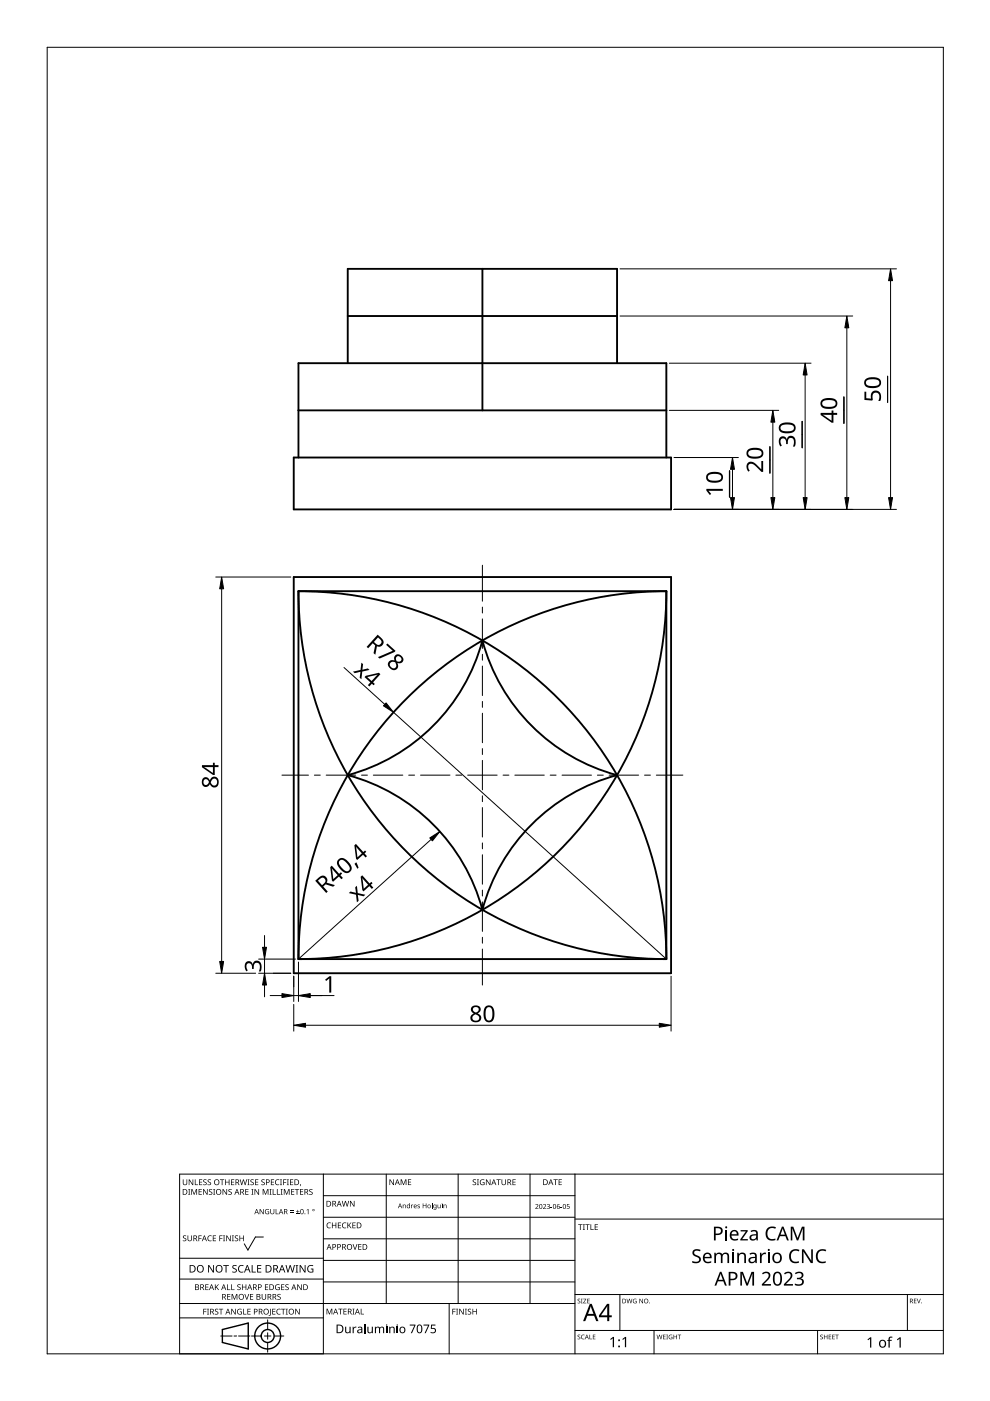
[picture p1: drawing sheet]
<svg xmlns="http://www.w3.org/2000/svg" width="210mm" height="297mm" viewBox="0 0 210 297" stroke-linecap="round" stroke-linejoin="round" font-family="sans-serif">
<g fill="none" stroke="#000" stroke-width=".4">
<path d="M102.3 57v30M73.7 77v-20h57.1v20M73.7 67h57.1M62.3 97h80v11h-80zM63.3 97v-20h78v20M63.3 87h78M62.3 122.3h80v84h-80zM63.3 125.3a78 78 0 0 0 10.4 39M63.3 125.3v78M63.3 125.3h78M63.3 125.3a78 78 0 0 1 39 10.5M102.3 135.8a40.4 40.4 0 0 1-28.6 28.5"/>
<path d="M102.3 135.8a78 78 0 0 1 28.5 28.5M102.3 135.8a40.4 40.4 0 0 0 28.5 28.5M102.3 135.8a78 78 0 0 0-28.6 28.5M141.3 125.3a78 78 0 0 0-39 10.5M141.3 125.3v78M141.3 125.3a78 78 0 0 1-10.5 39M73.7 164.3a78 78 0 0 0 28.6 28.6M73.7 164.3a78 78 0 0 0-10.4 39M73.7 164.3a40.4 40.4 0 0 1 28.6 28.6M130.8 164.3a40.4 40.4 0 0 0-28.5 28.6M130.8 164.3a78 78 0 0 1-28.5 28.6M130.8 164.3a78 78 0 0 1 10.5 39"/>
<path d="M102.3 192.9a78 78 0 0 1-39 10.4M102.3 192.9a78 78 0 0 0 39 10.4M63.3 203.3h78"/>
</g>
<g fill="none" stroke="#000" stroke-width=".21">
<path d="M68.6 248.9v38.1h-30.5v-38.1h161.9M68.6 253.5h53.3M68.6 258.1h53.3M81.9 248.9v27.5M97.1 248.9v27.5M112.4 248.9v27.5M121.9 248.9v38.1M121.9 258.5h78.1M38.1 279.4h30.5M38.1 276.4h83.8M38.1 271.2h30.5M38.1 266.8h30.5"/>
<path d="M55.8 262.3h-1.6l-1.6 2.7-.8-1.3M56.7 279.8v2.1M68.6 262.7h53.3M68.6 267.2h53.3M68.6 271.8h53.3M95.2 276.4v10.6M121.9 274.5h78.1M131.4 274.5v7.6M192.4 274.5v7.6M46.8 283.3h2.4M49.6 283.3h.6M50.6 283.3h2.4"/>
<path d="M53.3 283.3h2.1M56.1 283.3h1.3M56.7 282.6v1.3M56.7 284.6v2.1M58.1 283.3h2.1M121.9 282.1h78.1M138.7 282.1v4.9M173.3 282.1v4.9"/>
</g>
<g fill="#000">
<path d="M38.8 250.1h.1v.7a.32 .32 0 0 0 .3 .4 .32 .32 0 0 0 .3-.4v-.7h.2v.7a.47 .47 0 0 1-.5 .5 .47 .47 0 0 1-.4-.5zM39.9 252.1h.4l-.1 .1v1l.1 .1h-.4l.1-.1v-1zM40 250.1h.2l.6 1v-1h.2v1.2h-.2l-.7-1 .1 1h-.2zM40.6 252.1h.2l.4 1 .4-1h.2v1.2h-.2v-1l-.4 1h-.1l-.4-1.1v1.1h-.1zM41.3 250.1h.2v1h.5v.2h-.7zM42.1 252.1h.7v.1h-.5v.4h.5v.1h-.5v.5h.5v.1h-.7zM42.2 250.1h.7v.1h-.5v.4h.4v.1h-.4v.4h.5v.2h-.7zM43.1 250.2l.5-.2 .2 .1v.1a.25 .25 0 0 0-.4-.1 .25 .25 0 0 0 0 .4 .4 .4 0 0 1 .4 .3 .4 .4 0 0 1-.2 .5 .4 .4 0 0 1-.5-.2 .27 .27 0 0 0 .5 .1 .27 .27 0 0 0-.1-.5l-.4-.2zM43.1 252.1h.1l.7 1v-1h.1v1.2h-.2l-.6-1v1h-.1zM44.1 250.2l.4-.2 .2 .1v.1a.25 .25 0 0 0-.4-.1 .25 .25 0 0 0 0 .4 .4 .4 0 0 1 .5 .3 .4 .4 0 0 1-.3 .5 .4 .4 0 0 1-.5-.2h.1a.27 .27 0 0 0 .4 .1 .27 .27 0 0 0-.1-.5l-.3-.2zM44.3 252.2l.5-.1 .2 .1v.1a.25 .25 0 0 0-.4-.1 .25 .25 0 0 0 0 .4 .4 .4 0 0 1 .4 .3 .4 .4 0 0 1-.2 .5 .4 .4 0 0 1-.5-.3l.1 .1a.27 .27 0 0 0 .4 0 .27 .27 0 0 0-.1-.4l-.4-.2zM45.2 252.1h.4l-.1 .1v1l.1 .1h-.4l.1-.1v-1z"/>
<path d="M46.6 250.1h.9v.1h-.3v1.1h-.2v-1.1h-.4zM47.2 252.1h.2l.6 1v-1h.2v1.2h-.2l-.7-1v1h-.1zM47.7 250.1h.2v.5h.6v-.5h.2v1.2h-.2v-.6h-.6v.6h-.2zM48.5 252.2l.4-.1 .2 .1v.1a.25 .25 0 0 0-.4-.1 .25 .25 0 0 0 0 .4 .4 .4 0 0 1 .5 .3 .4 .4 0 0 1-.3 .5 .4 .4 0 0 1-.5-.3l.1 .1a.27 .27 0 0 0 .4 0 .27 .27 0 0 0-.1-.4l-.3-.2zM49 250.1h.7v.1h-.6v.4h.5v.1h-.5v.4h.6v.2h-.7zM50.8 250.1h.2l.3 1 .2-1h.2l.3 1 .2-1h.2l-.3 1.2h-.2l-.3-1.1-.3 1.1h-.1zM52 252.1h.7v.1h-.5v.4h.4v.1h-.4v.5h.5v.1h-.7zM52.5 250.1h.4l-.1 .1v.9l.1 .2h-.4l.1-.2v-.9zM53.3 252.1h.4l-.1 .1v1l.1 .1h-.4l.1-.1v-1zM53.1 250.2l.5-.2 .2 .1v.1a.25 .25 0 0 0-.4-.1 .25 .25 0 0 0 0 .4 .4 .4 0 0 1 .4 .3 .4 .4 0 0 1-.2 .5 .4 .4 0 0 1-.5-.2h.1a.27 .27 0 0 0 .4 .1 .27 .27 0 0 0-.1-.5l-.4-.2zM54.1 250.1h.7v.1h-.6v.4h.5v.1h-.5v.4h.6v.2h-.7zM54 252.1h.1l.7 1v-1h.1v1.2h-.2l-.6-1v1h-.1z"/>
<path d="M55.1 256.3h.1l.6 .9v-.9h.1v1.1h-.1l-.6-.9v.9h-.1zM55.5 250.2l.4-.2 .2 .1v.1a.25 .25 0 0 0-.4-.1 .25 .25 0 0 0 0 .4 .4 .4 0 0 1 .4 .3 .4 .4 0 0 1-.2 .5 .4 .4 0 0 1-.5-.2h.1a.27 .27 0 0 0 .4 .1 .27 .27 0 0 0-.1-.5l-.4-.2zM55.7 252.1h.2l.4 1 .4-1h.2v1.2h-.1v-1l-.4 1h-.2l-.4-1.1v1.1h-.1zM56.3 256.5l.5-.2 .3 .1-.1 .1a.45 .45 0 0 0-.7 .4 .45 .45 0 0 0 .6 .4v-.3h-.2v-.1h.4v.5a.6 .6 0 0 1-.8-.1 .6 .6 0 0 1 0-.8zM57.1 252.1h.5l-.2 .1v1l.2 .1h-.5l.2-.1v-1zM57.8 252.1h.2v1.1h.5v.1h-.7zM57.4 250.1h.7v.1h-.5v.4h.5v.1h-.5v.4h.5v.2h-.7zM57.3 256.3h.2v.8a.28 .28 0 0 0 .2 .2 .28 .28 0 0 0 .3-.3v-.7h.2v.7a.42 .42 0 0 1-.5 .5 .42 .42 0 0 1-.4-.5zM58.4 256.3h.2v1h.5v.1h-.7zM58.7 252.1h.2v1.1h.5v.1h-.7zM58.5 250.2l.4-.2 .3 .1v.1a.49 .49 0 0 0-.7 .5 .49 .49 0 0 0 .7 .4 .57 .57 0 0 1-.8 0 .57 .57 0 0 1 0-.8zM59.4 250.1h.4l-.1 .1v.9l.1 .2h-.4l.1-.2v-.9z"/>
<path d="M59.5 252.1h.4l-.1 .1v1l.1 .1h-.4l.1-.1v-1zM60 250.1h.7v.1h-.5v.4h.5v.2h-.5v.5h-.2zM60.2 252.1h.2l.4 1 .4-1h.2v1.2h-.2l.1-1-.5 1h-.1l-.4-1.1v1.1h-.1zM60.8 250.1h.5l-.2 .1v.9l.2 .2h-.5l.2-.2v-.9zM61.5 257h.7v.1h-.7zM61.5 256.7h.7v.1h-.7zM61.5 250.1h.7v.1h-.6v.4h.5v.1h-.5v.4h.6v.2h-.7zM61.7 252.1h.7v.1h-.5v.4h.5v.1h-.5v.5h.5v.1h-.7zM62.8 257.3h.7v.1h-.7zM62.5 252.1h.9v.1h-.3v1.1h-.2v-1.1h-.4zM63.1 256.5l.1 .3h.3l-.3 .1v.4l-.1-.4h-.3l.3-.1zM63.7 251.1h.1l-.2 .4z"/>
<path d="M63.6 252.1h.7v.1h-.5v.4h.5v.1h-.5v.5h.5v.1h-.7zM65 256.6l.4-.3v1.1h-.1v-.9l-.2 .2zM65.6 252.2l.4-.1 .3 .1-.1 .1a.25 .25 0 0 0-.4-.1 .25 .25 0 0 0 0 .4 .4 .4 0 0 1 .5 .3 .4 .4 0 0 1-.3 .5 .4 .4 0 0 1-.5-.3l.1 .1a.27 .27 0 0 0 .5 0 .27 .27 0 0 0-.1-.4l-.4-.2zM69.4 259.3l.4-.1 .4 .1-.1 .1a.49 .49 0 0 0-.7 .4 .49 .49 0 0 0 .7 .4 .57 .57 0 0 1-.8 0 .57 .57 0 0 1 0-.8zM72.7 259.3l.4-.1 .3 .1v.1a.49 .49 0 0 0-.7 .4 .49 .49 0 0 0 .7 .4 .57 .57 0 0 1-.8 0 .57 .57 0 0 1 0-.8zM72.5 254.6h.1l.3 1 .3-1h.1l.3 1 .3-1h.1l-.3 1.2h-.2l-.3-1-.2 1h-.2zM74.2 254.6h.2l.6 1v-1h.2v1.2h-.2l-.7-1v1h-.1zM82.6 250h.2l.6 1v-1h.1v1.3h-.1l-.7-1.1v1.1h-.1zM85 250h.2l.4 1 .3-1h.3v1.3h-.2v-1.1l-.4 1.1h-.1l-.4-1.1v1.1h-.1zM85.4 255.4l.1 .1a.29 .29 0 0 1 .3-.1 .29 .29 0 0 1 .2 .3v.5h-.1v-.5a.21 .21 0 0 0-.2-.2 .21 .21 0 0 0-.2 .3v.4h-.1zM86.5 250h.7v.2h-.5v.4h.4v.1h-.4v.4h.5v.2h-.7zM87.2 255.4l.1 .1 .3-.1-.3 .2v.6h-.1z"/>
<path d="M88.5 255.5l.5-.1-.3 .1v.2a.28 .28 0 0 1 .3 .1 .28 .28 0 0 1-.1 .4 .28 .28 0 0 1-.4-.2l.4 .1a.2 .2 0 0 0 0-.3 .2 .2 0 0 0-.3 0zM89.6 255.1h.2v.5h.5v-.5h.1v1.1h-.1v-.5h-.5v.5h-.2zM91.5 255.1h.2v1.1h-.2zM92.8 255.4h.1v.5a.21 .21 0 0 0 .3 .2 .21 .21 0 0 0 .1-.3v-.4h.1v.8l-.1-.1a.29 .29 0 0 1-.3 .1 .29 .29 0 0 1-.2-.3zM93.7 255.4h.1v.8h-.1zM94 255.4l.2 .1a.29 .29 0 0 1 .3-.1 .29 .29 0 0 1 .2 .3v.5h-.1v-.5a.21 .21 0 0 0-.3-.2 .21 .21 0 0 0-.1 .3v.4h-.2zM100.3 250.2l.4-.2 .2 .1v.1a.25 .25 0 0 0-.4-.1 .25 .25 0 0 0 0 .4 .4 .4 0 0 1 .5 .3 .4 .4 0 0 1-.3 .5 .4 .4 0 0 1-.5-.2h.1a.27 .27 0 0 0 .4 .1 .27 .27 0 0 0-.1-.5l-.3-.2zM101.1 250.1h.5l-.2 .1v.9l.2 .2h-.5l.2-.2v-.9zM101.9 250.2l.5-.2 .3 .1v.1a.5 .5 0 0 0-.8 .4 .5 .5 0 0 0 .7 .5v-.3h-.3v-.2h.4v.6a.66 .66 0 0 1-.8-.1 .66 .66 0 0 1 0-.9zM103 250.1h.2l.7 1-.1-1h.2v1.2h-.2l-.6-1v1h-.2zM105.3 250.1h.9v.1h-.4v1.1h-.2v-1.1h-.3zM106.3 250.1h.2v.7a.32 .32 0 0 0 .3 .4 .32 .32 0 0 0 .3-.4v-.7h.2v.7a.47 .47 0 0 1-.5 .5 .47 .47 0 0 1-.5-.5z"/>
<path d="M108.7 250.1h.6v.1h-.5v.4h.5v.1h-.5v.4h.5v.2h-.6zM113.5 255.4a.37 .37 0 0 1 .6 0 .37 .37 0 0 1-.2 .6l-.2 .2h.5v.1h-.7l.3-.4a.27 .27 0 0 0 .2-.3 .27 .27 0 0 0-.4-.1zM115.1 255.4a.37 .37 0 0 1 .6 0 .37 .37 0 0 1-.2 .6l-.2 .2h.5v.1h-.7l.3-.4a.27 .27 0 0 0 .3-.3 .27 .27 0 0 0-.5-.1zM115.9 255.4a.32 .32 0 0 1 .5-.2 .32 .32 0 0 1 0 .6 .33 .33 0 0 1 .1 .5 .33 .33 0 0 1-.6-.2 .26 .26 0 0 0 .4 .2 .26 .26 0 0 0 .1-.4l-.3-.2a.23 .23 0 0 0 .3-.1 .23 .23 0 0 0-.1-.3 .23 .23 0 0 0-.3 .2zM116.8 255.9h.3v.1h-.3zM117.3 250h1v.2h-.4v1.1h-.2v-1.1h-.4zM118.8 255.9h.4v.1h-.4zM118.4 250h.7v.2h-.5v.4h.5v.1h-.5v.4h.5v.2h-.7zM120.2 255.3h.5v.1h-.4v.3a.34 .34 0 0 1 .5 .1 .34 .34 0 0 1-.2 .5 .34 .34 0 0 1-.4-.2 .29 .29 0 0 0 .4 .1 .29 .29 0 0 0 0-.4 .29 .29 0 0 0-.4 0zM38.8 262.1l.5-.2 .2 .1v.1a.25 .25 0 0 0-.4-.1 .25 .25 0 0 0 0 .4 .4 .4 0 0 1 .4 .3 .4 .4 0 0 1-.2 .5 .4 .4 0 0 1-.5-.2 .27 .27 0 0 0 .5 .1 .27 .27 0 0 0-.1-.5l-.4-.2zM39.8 261.9h.1v.8a.32 .32 0 0 0 .3 .3 .32 .32 0 0 0 .3-.3v-.8h.2v.8a.47 .47 0 0 1-.5 .5 .47 .47 0 0 1-.4-.5zM42.1 261.9h.7v.2h-.6v.4h.5v.1h-.5v.6h-.1z"/>
<path d="M43.1 277.5h.7v.1h-.5v.5h.5v.1h-.5v.5h-.2zM43.5 272.3h.7v.1h-.5v.4h.5v.1h-.5v.5h.5v.1h-.7zM43.9 277.5h.4l-.1 .1v1l.1 .1h-.4l.1-.1v-1zM44.1 262.1l.5-.2 .3 .1-.1 .1a.49 .49 0 0 0-.7 .5 .49 .49 0 0 0 .8 .4 .57 .57 0 0 1-.8-.1 .57 .57 0 0 1 0-.8zM44.1 268.2h.3l.8 1.3v-1.3h.2v1.6h-.3l-.8-1.3v1.3h-.2zM45.1 261.9h.7v.2h-.5v.4h.5v.1h-.5v.4h.5v.2h-.7zM45.6 277.6l.4-.1h.3l-.1 .2a.25 .25 0 0 0-.4-.1 .25 .25 0 0 0 0 .4 .4 .4 0 0 1 .5 .3 .4 .4 0 0 1-.3 .4 .4 .4 0 0 1-.5-.2h.1a.27 .27 0 0 0 .5 .1 .27 .27 0 0 0-.1-.4l-.4-.2zM45.6 272.3h.1v.6l.6-.6h.1l-.5 .5 .5 .7h-.1l-.5-.6-.1 .6h-.1zM46.5 261.9h.7v.2h-.5v.4h.5v.1h-.5v.6h-.2zM46.4 277.5h.9v.1h-.4v1.1h-.1v-1.1h-.4zM47.3 261.9h.4l-.1 .2v.9l.1 .2h-.4l.1-.2v-.9zM47.3 268.2h1.2v.2h-.5v1.4h-.2v-1.4h-.5z"/>
<path d="M48.1 272.3h.2v1.1h.5v.1h-.7zM48.2 274.3h.6v.2h-.5v.4h.5v.1h-.5v.4h.5v.2h-.6zM48 261.9h.1l.7 1v-1h.1v1.3h-.2l-.6-1.1v1.1h-.1zM49 272.3h.2v1.1h.5v.1h-.7zM49.2 261.9h.4l-.1 .2v.9l.1 .2h-.4l.1-.2v-.9zM49.1 274.3h.2l.4 1 .4-1h.2v1.3h-.1v-1.1l-.4 1.1h-.2l-.4-1.1 .1 1.1h-.2zM49 277.5h.2l.7 1v-1h.1v1.2h-.2l-.6-1v1h-.2zM49.3 268.4l.3-.2 .6 .1-.2 .1a.33 .33 0 0 0-.5 .1 .33 .33 0 0 0 .4 .5 .49 .49 0 0 1 .3 .7 .49 .49 0 0 1-.8 .1l-.2-.1v-.1h.3a.35 .35 0 0 0 .5-.2 .35 .35 0 0 0-.4-.4l-.3-.2zM49.8 262.1l.4-.2 .3 .1-.1 .1a.25 .25 0 0 0-.3-.1 .25 .25 0 0 0 0 .4 .4 .4 0 0 1 .4 .3 .4 .4 0 0 1-.3 .5 .4 .4 0 0 1-.4-.2 .27 .27 0 0 0 .5 .1 .27 .27 0 0 0-.1-.5l-.4-.2zM50.4 277.6l.5-.1h.4l-.1 .2a.5 .5 0 0 0-.8 .3 .5 .5 0 0 0 .7 .6v-.4h-.2v-.1h.4v.6a.66 .66 0 0 1-.9-.2 .66 .66 0 0 1 0-.9zM50.4 272.4l.4-.1 .2 .1v.1a.25 .25 0 0 0-.4-.1 .25 .25 0 0 0 0 .4 .4 .4 0 0 1 .4 .3 .4 .4 0 0 1-.2 .5 .4 .4 0 0 1-.5-.3l.1 .1a.27 .27 0 0 0 .4 0 .27 .27 0 0 0-.1-.4l-.4-.2zM50.7 268.4l.5-.2 .5 .1-.1 .2a.63 .63 0 0 0-.9 .5 .63 .63 0 0 0 .9 .6v.2a.83 .83 0 0 1-1-.3 .83 .83 0 0 1 .1-1.1z"/>
<path d="M51.6 277.5h.1v1.1h.5v.1h-.6zM50.8 261.9h.1v.6h.6v-.6h.2v1.3h-.2v-.6h-.6v.6h-.1zM51.8 274.3h.2l.3 1.1 .4-1.1h.1l-.4 1.3h-.2zM51.3 272.3h.2v.5h.6v-.5h.1v1.2h-.1v-.5h-.6v.5h-.2zM52.5 277.5h.6v.1h-.5v.4h.5v.1h-.5v.5h.5v.1h-.6zM53.4 268.2h.2v1.4h.6v.2h-.8zM53 274.3h.7v.2h-.5v.4h.5v.1h-.5v.4h.5v.2h-.7zM54.5 268.2h.9v.2h-.7v.5h.7v.2h-.7v.5h.7v.2h-.9zM55.5 274.3h.1v.8a.32 .32 0 0 0 .4 .3 .32 .32 0 0 0 .3-.3v-.8h.1v.8a.47 .47 0 0 1-.5 .5 .47 .47 0 0 1-.4-.5zM56.2 272.3h.7v.1h-.6v.4h.5v.1h-.5v.5h.6v.1h-.7zM57.2 277.5h.2v1.3l-.1 .2h-.3v-.1l.2-.2zM57.7 277.5h.7v.1h-.5v.4h.5v.1h-.5v.5h.5v.1h-.7z"/>
<path d="M58.5 272.5l.5-.2 .3 .1-.1 .1a.5 .5 0 0 0-.7 .4 .5 .5 0 0 0 .7 .5v-.4h-.3v-.1h.4v.6a.66 .66 0 0 1-.9-.2 .66 .66 0 0 1 .1-.8zM58.8 277.6l.4-.1h.3v.2a.49 .49 0 0 0-.7 .4 .49 .49 0 0 0 .7 .4 .57 .57 0 0 1-.8 0 .57 .57 0 0 1 0-.8zM58.9 274.5l.4-.2 .2 .1v.1a.25 .25 0 0 0-.4-.1 .25 .25 0 0 0 0 .4 .4 .4 0 0 1 .4 .3 .4 .4 0 0 1-.2 .5 .4 .4 0 0 1-.5-.2h.1a.27 .27 0 0 0 .4 .1 .27 .27 0 0 0-.1-.5l-.4-.2zM59.6 277.5h.9v.1h-.4v1.1h-.1v-1.1h-.4zM59.6 272.3h.7v.1h-.5v.4h.5v.1h-.5v.5h.5v.1h-.7zM60.6 277.5h.4l-.1 .1v1l.1 .1h-.4l.1-.1v-1zM60.5 272.4l.5-.1 .2 .1v.1a.25 .25 0 0 0-.4-.1 .25 .25 0 0 0 0 .4 .4 .4 0 0 1 .4 .3 .4 .4 0 0 1-.2 .5 .4 .4 0 0 1-.5-.3l.1 .1a.27 .27 0 0 0 .4 0 .27 .27 0 0 0-.1-.4l-.4-.2zM60.5 268.2h.2l.4 1.4 .3-1.4h.2l.4 1.4 .3-1.4h.2l-.4 1.6h-.2l-.4-1.3-.3 1.3h-.2zM62.7 268.2h.5l-.2 .2v1.2l.2 .2h-.5l.1-.2v-1.2zM62.6 277.5h.2l.6 1v-1h.2v1.2h-.2l-.7-1v1h-.1zM63 272.3h.2l.6 1v-1h.2v1.2h-.2l-.7-1 .1 1h-.2zM63.5 268.2h.3l.8 1.3v-1.3h.2v1.6h-.2l-.9-1.3v1.3h-.2z"/>
<path d="M65.3 268.4l.8-.2 .3 .1-.1 .2a.65 .65 0 0 0-1 .5 .65 .65 0 0 0 .9 .6v-.5h-.3v-.1h.5v.7a.86 .86 0 0 1-1.1-.1 .86 .86 0 0 1 0-1.2zM69.2 277.5h.3l.3 1 .4-1h.3v1.2h-.2v-1.1l-.4 1.1h-.1l-.4-1.1v1.1h-.2zM70.4 259.2h.1v.5h.7v-.5h.1v1.2h-.1v-.6h-.7v.6h-.1zM71.7 277.5h.9v.1h-.3v1.1h-.2v-1.1h-.4zM71.6 259.2h.7v.1h-.5v.4h.5v.1h-.5v.5h.5v.1h-.7zM72.8 277.5h.7v.1h-.5v.4h.5v.1h-.5v.5h.5v.1h-.7zM73.7 259.2h.1v.6l.5-.6h.2l-.5 .5 .5 .7h-.1l-.5-.6-.1 .6h-.1zM74.8 263.8h.1l.4 1 .3-1h.2l-.4 1.2h-.2zM74.7 277.5h.5l-.2 .1v1l.2 .1h-.5l.2-.1v-1zM74.7 259.2h.7v.1h-.5v.4h.5v.1h-.5v.5h.5v.1h-.7zM76.5 277.5h.1v1.1h.6v.1h-.7zM75.9 263.8h.7v.1h-.5v.4h.5v.1h-.5v.4h.5v.2h-.7z"/>
<path d="M95.9 277.5h.7v.1h-.5v.4h.5v.2h-.5v.5h-.2zM96.7 277.5h.4l-.1 .1v1l.1 .1h-.4l.1-.1v-1zM97.4 277.5h.1l.7 1v-1h.1v1.2h-.1l-.7-1v1h-.1zM98.6 277.5h.4l-.1 .1v1l.1 .1h-.4l.1-.1v-1zM99.2 277.6l.5-.1h.2v.2a.25 .25 0 0 0-.4-.1 .25 .25 0 0 0 0 .4 .4 .4 0 0 1 .4 .3 .4 .4 0 0 1-.2 .4 .4 .4 0 0 1-.5-.2 .27 .27 0 0 0 .5 .1 .27 .27 0 0 0-.1-.4l-.4-.3zM100.2 277.5h.1v.5h.6v-.5h.2v1.2h-.2v-.6h-.6v.6h-.1zM122.5 275.4l.3-.1 .2 .2a.24 .24 0 0 0-.3-.1 .24 .24 0 0 0-.1 .4 .24 .24 0 0 0 .3 0 .31 .31 0 0 1 0 .5 .31 .31 0 0 1-.5-.1 .23 .23 0 0 0 .4 .1 .23 .23 0 0 0 0-.4l-.3-.2zM122.6 259.6h.9v.1h-.4v1.1h-.1v-1.1h-.4zM123.2 275.4h.3l-.1 .1 .1 .8h-.3l.1-.1zM123.6 259.6h.4l-.1 .1v1l.1 .1h-.4l.1-.1v-1zM123.7 275.4h.6l-.5 .8h.5v.1h-.7l.5-.8h-.4zM124.1 259.6h.9v.1h-.4v1.1h-.1v-1.1h-.4z"/>
<path d="M124.5 275.4h.5l-.4 .1v.3h.4l-.4 .1v.3l.4 .1h-.5zM125.2 259.6h.2v1h.5v.2h-.7zM126.1 259.6h.7v.1h-.6v.4h.5v.1h-.5v.4h.6v.2h-.7zM132.8 275.4h.2l.2 .8 .2-.8h.1l.2 .8 .2-.8h.2l-.3 .9h-.1l-.2-.8-.3 .8h-.1zM134.3 275.5l.4-.2 .3 .1-.1 .1a.4 .4 0 0 0-.6 .3 .4 .4 0 0 0 .6 .4v-.3l-.3-.1h.4v.5a.53 .53 0 0 1-.7-.1 .53 .53 0 0 1 0-.7zM135.6 275.4h.1l.5 .8v-.8h.1v.9h-.1l-.5-.8v.8h-.1zM146.9 265.2a1.38 1.38 0 0 1 1.6-.2l-.1 .3-.3-.1a.55 .55 0 0 0-.9 .3 .55 .55 0 0 0 .6 .7 .88 .88 0 0 1 .8 1.1 .88 .88 0 0 1-1.3 .5l-.5-.1v-.4l.2 .1a.82 .82 0 0 0 1.2-.4l-.1-.3-.4-.2a.88 .88 0 0 1-.8-1.3zM151.4 265.6h.3l.1 .3a.83 .83 0 0 1 1.3 0 .78 .78 0 0 1 .9-.3 .78 .78 0 0 1 .6 .8v1.4h-.4v-1.4a.54 .54 0 0 0-.6-.5 .54 .54 0 0 0-.4 .7v1.2h-.4v-1.4a.55 .55 0 0 0-.6-.5 .55 .55 0 0 0-.4 .8v1.1h-.4zM156.3 265.6h.3l.1 .3a.83 .83 0 0 1 .9-.3 .83 .83 0 0 1 .6 .8v1.4h-.4v-1.4a.59 .59 0 0 0-.7-.5 .59 .59 0 0 0-.4 .8v1.1h-.4zM157 269.7h.5l.9 2.3 .9-2.3h.6v2.9h-.4v-2.6l-.9 2.6h-.3l-1-2.6v2.6h-.3zM157 260.8h1.5v.3l-1.1 1.6h1.2v.3h-1.6v-.2l1.1-1.7h-1.1zM161.1 265.6h.3l.1 .4 .4-.4h.5v.3h-.5l-.3 .4-.1 1.5h-.4z"/>
<path d="M161.6 270a.97 .97 0 0 1 1.1-.4 .97 .97 0 0 1 .6 1l-.2 .5-1.1 1.1h1.5v.4h-2v-.3l1.2-1.2a.67 .67 0 0 0 .1-1.1 .67 .67 0 0 0-1 .2zM162.7 260.4a1.63 1.63 0 0 1 1.8-.2l-.1 .3a1.14 1.14 0 0 0-1.4 .2 1.14 1.14 0 0 0-.2 1.3 1.11 1.11 0 0 0 1.6 .6v.3a1.52 1.52 0 0 1-1.9-.5 1.52 1.52 0 0 1 .2-2zM166.2 270a.97 .97 0 0 1 1.1-.4 .97 .97 0 0 1 .7 1l-.3 .5-1 1.1h1.4v.4h-1.9v-.3l1.1-1.2a.67 .67 0 0 0 .2-1.1 .67 .67 0 0 0-1.1 .2zM167.7 265.2a1.63 1.63 0 0 1 1.8-.2l-.1 .3a1.14 1.14 0 0 0-1.4 .2 1.14 1.14 0 0 0-.2 1.3 1.11 1.11 0 0 0 1.6 .6v.3a1.52 1.52 0 0 1-1.9-.5 1.52 1.52 0 0 1 .2-2zM167.7 260.1h.5l.9 2.4 .9-2.4h.6v2.9h-.4v-2.6l-1 2.6h-.3l-.9-2.6v2.6h-.3zM168.5 269.9a1.01 1.01 0 0 1 1.1-.3 1.01 1.01 0 0 1 .7 .9l-.2 .4-.4 .1a.82 .82 0 0 1 .7 1.1 .82 .82 0 0 1-1.1 .5l-.8-.1v-.4a.92 .92 0 0 0 1.6-.4 .75 .75 0 0 0-1.1-.5v-.3a.63 .63 0 0 0 .8-.1 .63 .63 0 0 0 0-.8l-.5-.1-.6 .3zM170 264.9h.5l1.5 2.4v-2.4h.3v2.9h-.4l-1.5-2.4v2.4h-.4zM173.4 265.2a1.63 1.63 0 0 1 1.8-.2l-.2 .3a1.14 1.14 0 0 0-1.4 .2 1.14 1.14 0 0 0-.2 1.3 1.11 1.11 0 0 0 1.7 .6v.3a1.52 1.52 0 0 1-1.9-.5 1.52 1.52 0 0 1 .2-2zM193.8 275.3h.5l-.4 .2v.3h.4l-.4 .1v.3l.4 .1h-.5zM194.4 275.3h.1l.3 .9 .3-.9h.1l-.3 1h-.2zM73.2 281.3h.2v.9a.37 .37 0 0 0 .5 .3 .37 .37 0 0 0 .2-.5v-.7h.2v1.4h-.2v-.2a.53 .53 0 0 1-.6 .2 .53 .53 0 0 1-.3-.5zM74.8 281.3h.2v.2l.2-.2h.4l-.1 .2-.5 .2v1h-.2z"/>
<path d="M77.3 280.7h.2v2h-.2zM77.9 281.3h.2v.9a.37 .37 0 0 0 .5 .3 .37 .37 0 0 0 .2-.5v-.7h.3v1.4h-.2l-.1-.2a.53 .53 0 0 1-.5 .2 .53 .53 0 0 1-.4-.5zM79.5 281.3h.2v.2a.52 .52 0 0 1 .8 0 .49 .49 0 0 1 .6-.2 .49 .49 0 0 1 .4 .5v.9h-.3v-.9a.34 .34 0 0 0-.4-.3 .34 .34 0 0 0-.2 .4v.8h-.2v-.9a.34 .34 0 0 0-.5-.3 .34 .34 0 0 0-.2 .5v.7h-.2zM81.9 281.3h.2v1.4h-.2zM82.5 281.3h.2v.2a.52 .52 0 0 1 .6-.2 .52 .52 0 0 1 .4 .5v.9h-.2v-.9a.37 .37 0 0 0-.5-.3 .37 .37 0 0 0-.2 .5v.7h-.3zM84.1 281.3h.2v1.4h-.2zM86.9 280.8h1.2l-.7 1.9h-.3l.8-1.7h-1zM89.8 280.8h1.2l-.7 1.9h-.3l.8-1.7h-1zM91.4 280.8h.9v.2h-.7v.6a.62 .62 0 0 1 .8 .6 .62 .62 0 0 1-.9 .5l-.2-.1v-.2a.49 .49 0 0 0 .7 .1 .49 .49 0 0 0 .1-.7l-.8-.1zM122.5 283.1l.3-.1 .2 .1a.24 .24 0 0 0-.3 0 .24 .24 0 0 0-.1 .3 .24 .24 0 0 0 .3 .1 .31 .31 0 0 1 0 .5 .31 .31 0 0 1-.5-.2 .23 .23 0 0 0 .4 .1 .23 .23 0 0 0 0-.4l-.3-.2zM123.3 283.1l.4-.1h.2v.1a.39 .39 0 0 0-.6 .4 .39 .39 0 0 0 .6 .3 .46 .46 0 0 1-.7 0 .46 .46 0 0 1 .1-.7zM125 283h.1v.8l.4 .1h-.5z"/>
<path d="M125.7 283h.5l-.4 .1v.3h.4l-.4 .1v.3l.4 .1h-.5zM129.4 283.9l.6-.4h.2v2.1h-.3v-1.9l-.4 .4zM131.9 283.9l.6-.4h.3v2.1h-.3v-1.9l-.4 .4zM139.2 283h.1l.2 .8 .3-.8h.1l.2 .8 .2-.8h.1l-.2 .9h-.1l-.3-.8-.2 .8h-.1zM140.6 283h.5l-.4 .1v.3h.4l-.4 .1v.3l.4 .1h-.5zM141.3 283h.3l-.1 .1 .1 .8h-.3h.1zM141.9 283.1l.4-.1h.3l-.2 .1a.4 .4 0 0 0-.5 .4 .4 .4 0 0 0 .5 .3v-.3l-.2-.1h.4v.5a.53 .53 0 0 1-.7-.1 .53 .53 0 0 1 0-.7zM142.8 283h.1v.4h.5v-.4h.1v.9h-.1v-.4h-.5v.4h-.1zM143.7 283h.7l-.3 .1v.8h-.1v-.8zM173.9 283.1l.4-.1 .1 .1a.24 .24 0 0 0-.3 0 .24 .24 0 0 0-.1 .3 .24 .24 0 0 0 .4 .1 .31 .31 0 0 1-.1 .5 .31 .31 0 0 1-.4-.2 .23 .23 0 0 0 .3 .1 .23 .23 0 0 0 .1-.4l-.4-.2zM174.7 283h.1v.4h.5v-.4h.1v.9h-.1v-.4h-.5v.4h-.1zM175.7 283h.5l-.4 .1v.3h.4l-.4 .1v.3l.4 .1h-.5z"/>
<path d="M176.5 283h.5l-.4 .1v.3h.4l-.4 .1v.3l.4 .1h-.5zM177.1 283h.7l-.3 .1v.8h-.1v-.8zM183.9 284l.6-.5h.2v2.2h-.2v-1.9l-.4 .4zM188.5 283.5l.7-.1v.2h-.4l-.1 .2v.3h.4v.2h-.4v1.4h-.3v-1.4h-.3l.3-.2zM190.2 284l.6-.5h.2v2.2h-.3v-1.9l-.4 .4z"/>
<path d="M38.8 252.1h.3a.61 .61 0 0 1 .6 .6 .61 .61 0 0 1-.6 .6h-.3zM38.9 252.2v1h.2a.48 .48 0 0 0 .5-.5 .48 .48 0 0 0-.5-.5z"/>
<path d="M45.3 250.7a.61 .61 0 0 1 1.2 0 .61 .61 0 0 1-1.2 0zM45.6 250.7a.45 .45 0 0 0 .9 0 .45 .45 0 0 0-.9 0z"/>
<path d="M45.7 252.7a.61 .61 0 0 1 1.2 0 .61 .61 0 0 1-1.2 0zM46 252.7a.45 .45 0 0 0 .9 0 .45 .45 0 0 0-.9 0z"/>
<path d="M49.9 250.1h.4a.35 .35 0 0 1 .4 .2 .35 .35 0 0 1-.2 .4l.3 .6h-.2l-.3-.5h-.2v.5h-.2zM50.1 250.2v.4h.2a.23 .23 0 0 0 .3-.2 .23 .23 0 0 0-.3-.2z"/>
<path d="M50.2 252.1h.1l.5 1.2h-.2l-.1-.4h-.5l-.2 .4h-.1zM50.2 252.3l-.2 .5h.4z"/>
<path d="M50.9 252.1h.4a.35 .35 0 0 1 .4 .2 .35 .35 0 0 1-.2 .5l.3 .5h-.2l-.3-.5h-.2v.5h-.2zM51.1 252.2v.5h.2a.23 .23 0 0 0 .3-.2 .23 .23 0 0 0-.3-.3z"/>
<path d="M54.4 256.3h.1l.4 1.1h-.1l-.2-.3h-.4l-.1 .3h-.2zM54.4 256.5l-.2 .5h.4z"/>
<path d="M56.4 250.1h.3a.41 .41 0 0 1 .5 .4 .41 .41 0 0 1-.6 .3v.5h-.2zM56.6 250.2v.5a.29 .29 0 0 0 .4-.3 .29 .29 0 0 0-.4-.2z"/>
<path d="M59.5 256.3h.2l.4 1.1h-.2l-.1-.3h-.4l-.2 .3h-.1zM59.6 256.5l-.2 .5h.4z"/>
<path d="M60.2 256.3h.3a.31 .31 0 0 1 .4 .3 .31 .31 0 0 1-.2 .3l.3 .5h-.2l-.2-.4h-.2v.4h-.2zM60.4 256.5v.4h.1a.21 .21 0 0 0 .3-.2 .21 .21 0 0 0-.3-.2z"/>
<path d="M62.4 250.1h.4a.61 .61 0 0 1 .6 .6 .61 .61 0 0 1-.6 .6h-.4zM62.6 250.2v.9h.2a.48 .48 0 0 0 .4-.4 .48 .48 0 0 0-.4-.5z"/>
<path d="M63.8 256.4l.1-.1a.53 .53 0 0 1 .5 .6 .53 .53 0 0 1-.6 .5l-.1-.4zM63.9 256.5h-.1a.42 .42 0 0 0-.1 .5 .42 .42 0 0 0 .5 .3 .42 .42 0 0 0 .1-.5 .42 .42 0 0 0-.4-.3z"/>
<path d="M64.6 252.1h.3a.35 .35 0 0 1 .4 .2 .35 .35 0 0 1-.2 .5l.3 .5h-.2l-.2-.5h-.3v.5h-.1zM64.7 252.2v.5h.2a.23 .23 0 0 0 .3-.2 .23 .23 0 0 0-.3-.3z"/>
<path d="M66.2 256.6a.25 .25 0 0 1 .5 0 .25 .25 0 0 1-.5 0zM66.3 256.6a.15 .15 0 0 0 .3 0 .15 .15 0 0 0-.3 0z"/>
<path d="M69.2 254.6h.4a.61 .61 0 0 1 .6 .6 .61 .61 0 0 1-.6 .6h-.4zM69.4 254.7v1h.2a.48 .48 0 0 0 .4-.5 .48 .48 0 0 0-.4-.5z"/>
<path d="M70.5 254.6h.3a.35 .35 0 0 1 .4 .2 .35 .35 0 0 1-.2 .5l.3 .5h-.1l-.3-.5h-.3v.5h-.1zM70.6 254.7v.5h.2a.23 .23 0 0 0 .3-.2 .23 .23 0 0 0-.3-.3z"/>
<path d="M71.8 254.6h.2l.5 1.2h-.2l-.2-.4h-.4l-.2 .4h-.1zM71.9 254.8l-.2 .5h.4z"/>
<path d="M75.7 259.2h.3a.61 .61 0 0 1 .6 .6 .61 .61 0 0 1-.6 .6h-.3zM75.8 259.3v1h.2a.48 .48 0 0 0 .5-.5 .48 .48 0 0 0-.5-.5z"/>
<path d="M84.2 250h.1l.5 1.3h-.2l-.1-.4h-.5l-.1 .4h-.2zM84.2 250.2l-.1 .5h.3z"/>
<path d="M84.8 255.1l.5 1.1-.3-.3h-.4l-.2 .3zM84.8 255.3l-.1 .4h.3z"/>
<path d="M86.4 255.4l.4 .1v-.4h.1v1.1l-.1-.1a.38 .38 0 0 1-.6-.1 .38 .38 0 0 1 .2-.6zM86.3 255.8a.26 .26 0 0 0 .5 0 .26 .26 0 0 0-.5 0z"/>
<path d="M87.8 255.5h.5l.1 .3-.6 .1 .2 .2 .3-.1a.37 .37 0 0 1-.5 .1 .37 .37 0 0 1 0-.6zM87.9 255.5l-.1 .2h.4l-.1-.2z"/>
<path d="M90.6 255.8a.38 .38 0 0 1 .7 0 .38 .38 0 0 1-.7 0zM90.8 255.8a.27 .27 0 0 0 .5 0 .27 .27 0 0 0-.5 0z"/>
<path d="M92 255.4h.5v.9l-.2 .2h-.4v-.2l.4 .1 .1-.3a.38 .38 0 0 1-.6-.1 .38 .38 0 0 1 .2-.6zM91.9 255.8a.3 .3 0 0 0 .6 0 .3 .3 0 0 0-.6 0z"/>
<path d="M104.6 250h.2l.4 1.3h-.1l-.2-.4h-.4l-.2 .4h-.1zM104.7 250.2l-.2 .6h.4z"/>
<path d="M107.6 250.1h.3a.35 .35 0 0 1 .5 .2 .35 .35 0 0 1-.3 .4l.4 .6h-.2l-.3-.5h-.3v.5h-.1zM107.7 250.2v.4h.2a.23 .23 0 0 0 .3-.2 .23 .23 0 0 0-.3-.2z"/>
<path d="M114.4 255.3h.4l.2 .2v.5l-.2 .3h-.3l-.2-.2zM114.5 255.4v.1a.37 .37 0 0 0-.1 .5 .37 .37 0 0 0 .4 .2 .4 .4 0 0 0 .1-.5 .4 .4 0 0 0-.4-.3z"/>
<path d="M115.2 250h.3a.61 .61 0 0 1 .6 .7 .61 .61 0 0 1-.6 .6h-.3zM115.3 250.2v.9h.2a.48 .48 0 0 0 .5-.4 .48 .48 0 0 0-.5-.5z"/>
<path d="M116.7 250h.2l.4 1.3h-.1l-.2-.4h-.5l-.1 .4h-.2zM116.8 250.2l-.2 .5h.4z"/>
<path d="M117.4 255.3h.3l.2 .2v.5l-.2 .3h-.3l-.1-.2zM117.4 255.4v.1a.37 .37 0 0 0-.1 .5 .37 .37 0 0 0 .4 .2 .4 .4 0 0 0 .1-.5 .4 .4 0 0 0-.4-.3z"/>
<path d="M118.2 255.4l.4-.1-.3 .2-.1 .3a.35 .35 0 0 1 .5 .2 .35 .35 0 0 1-.4 .4 .35 .35 0 0 1-.2-.5zM118.2 256a.22 .22 0 0 0 .4 0 .22 .22 0 0 0-.4 0z"/>
<path d="M119.4 255.3h.4l.2 .2v.6l-.2 .2h-.3l-.1-.2zM119.5 255.4v.1a.37 .37 0 0 0-.1 .5 .37 .37 0 0 0 .4 .2 .4 .4 0 0 0 .1-.5 .4 .4 0 0 0-.4-.3z"/>
<path d="M41 261.9h.3a.35 .35 0 0 1 .5 .3 .35 .35 0 0 1-.3 .4l.4 .6h-.2l-.3-.5h-.2v.5h-.2zM41.2 262.1v.4h.1a.23 .23 0 0 0 .3-.2 .23 .23 0 0 0-.3-.2z"/>
<path d="M41.4 272.3h.3a.31 .31 0 0 1 .5 .2 .31 .31 0 0 1-.3 .4 .33 .33 0 0 1 .3 .4 .33 .33 0 0 1-.4 .2h-.4zM41.5 272.9v.5h.3a.23 .23 0 0 0 .2-.2 .23 .23 0 0 0-.2-.3zM41.5 272.4v.4h.2a.21 .21 0 0 0 .3-.2 .21 .21 0 0 0-.3-.2z"/>
<path d="M40.2 268.2h.5a.79 .79 0 0 1 .8 .8 .79 .79 0 0 1-.9 .8h-.4zM40.4 268.4v1.2h.2a.62 .62 0 0 0 .7-.6 .62 .62 0 0 0-.6-.6z"/>
<path d="M42.5 272.3h.3a.35 .35 0 0 1 .4 .2 .35 .35 0 0 1-.2 .5l.3 .5h-.1l-.3-.5h-.3v.5h-.1zM42.6 272.4v.5h.2a.23 .23 0 0 0 .3-.2 .23 .23 0 0 0-.3-.3z"/>
<path d="M41.9 268.4a.77 .77 0 0 1 1.2 .1 .77 .77 0 0 1-.2 1.1 .77 .77 0 0 1-1.1-.2v-.6zM42.1 268.5a.63 .63 0 0 0-.2 .8 .63 .63 0 0 0 .9 .3l.1-.2a.61 .61 0 0 0 0-.8 .61 .61 0 0 0-.8-.1z"/>
<path d="M43.3 261.9h.1l.5 1.3h-.2l-.1-.4h-.5l-.2 .4h-.1zM43.3 262.1l-.2 .5h.4z"/>
<path d="M44.6 277.5h.3a.35 .35 0 0 1 .4 .2 .35 .35 0 0 1-.2 .5l.3 .5h-.1l-.3-.5h-.3v.5h-.1zM44.7 277.6v.5h.2a.23 .23 0 0 0 .3-.3 .23 .23 0 0 0-.3-.2z"/>
<path d="M44.8 272.3h.1l.5 1.2h-.2l-.1-.4h-.5l-.1 .4h-.2zM44.8 272.5l-.1 .5h.3z"/>
<path d="M45.9 268.4a.77 .77 0 0 1 1.1 .1 .77 .77 0 0 1-.1 1.1 .77 .77 0 0 1-1.1-.2l-.1-.6zM46.1 268.5a.63 .63 0 0 0-.2 .8 .63 .63 0 0 0 .9 .3l.1-.2a.61 .61 0 0 0 0-.8 .61 .61 0 0 0-.8-.1z"/>
<path d="M47.1 274.3h.3a.35 .35 0 0 1 .5 .3 .35 .35 0 0 1-.3 .4l.4 .6h-.2l-.3-.5h-.2v.5h-.2zM47.3 274.5v.4h.1a.23 .23 0 0 0 .3-.2 .23 .23 0 0 0-.3-.2z"/>
<path d="M47.4 272.3h.1l.5 1.2h-.2l-.1-.4h-.5l-.2 .4h-.1zM47.4 272.5l-.2 .5h.4z"/>
<path d="M48.3 277.5h.1l.5 1.2h-.2l-.1-.4h-.5l-.2 .4h-.1zM48.3 277.6l-.2 .6h.4z"/>
<path d="M50.5 275a.61 .61 0 0 1 1.2 0 .61 .61 0 0 1-1.2 0zM50.8 275a.45 .45 0 0 0 .9 0 .45 .45 0 0 0-.9 0z"/>
<path d="M52.3 268.2h.2l.6 1.6h-.2l-.2-.5h-.6l-.2 .5h-.2zM52.4 268.4l-.2 .7h.5z"/>
<path d="M52.9 272.3h.1l.5 1.2h-.2l-.1-.4h-.5l-.1 .4h-.2zM52.9 272.5l-.2 .5h.4z"/>
<path d="M53.6 272.3h.4a.35 .35 0 0 1 .4 .2 .35 .35 0 0 1-.2 .5l.3 .5h-.2l-.3-.5h-.2v.5h-.2zM53.8 272.4v.5h.2a.23 .23 0 0 0 .3-.2 .23 .23 0 0 0-.3-.3z"/>
<path d="M54.4 274.3h.3a.31 .31 0 0 1 .5 .2 .31 .31 0 0 1-.2 .4 .33 .33 0 0 1 .2 .4 .33 .33 0 0 1-.4 .3h-.4zM54.5 275v.4h.3a.23 .23 0 0 0 .3-.2 .23 .23 0 0 0-.3-.2zM54.5 274.5v.4h.3a.21 .21 0 0 0 .2-.2 .21 .21 0 0 0-.3-.2z"/>
<path d="M53.8 277.5h.4a.41 .41 0 0 1 .4 .5 .41 .41 0 0 1-.6 .2v.5h-.2zM54 277.6v.5a.29 .29 0 0 0 .5-.2 .29 .29 0 0 0-.5-.3z"/>
<path d="M54.9 277.5h.3a.35 .35 0 0 1 .4 .2 .35 .35 0 0 1-.2 .5l.3 .5h-.1l-.3-.5h-.3v.5h-.1zM55 277.6v.5h.2a.23 .23 0 0 0 .3-.3 .23 .23 0 0 0-.3-.2z"/>
<path d="M54.7 272.3h.3a.41 .41 0 0 1 .5 .5 .41 .41 0 0 1-.6 .2v.5h-.2zM54.9 272.4v.5a.29 .29 0 0 0 .4-.2 .29 .29 0 0 0-.4-.3z"/>
<path d="M56.7 274.3h.4a.35 .35 0 0 1 .4 .3 .35 .35 0 0 1-.2 .4l.3 .6h-.2l-.3-.5h-.2v.5h-.2zM56.9 274.5v.4h.2a.23 .23 0 0 0 .3-.2 .23 .23 0 0 0-.3-.2z"/>
<path d="M55.8 278.1a.61 .61 0 0 1 1.2 0 .61 .61 0 0 1-1.2 0zM56 278.1a.45 .45 0 0 0 .9 0 .45 .45 0 0 0-.9 0z"/>
<path d="M56.3 268.2h.5a.79 .79 0 0 1 .8 .8 .79 .79 0 0 1-.8 .8h-.5zM56.5 268.4v1.2h.2a.62 .62 0 0 0 .7-.6 .62 .62 0 0 0-.6-.6z"/>
<path d="M57.8 274.3h.3a.35 .35 0 0 1 .5 .3 .35 .35 0 0 1-.3 .4l.4 .6h-.2l-.3-.5h-.2v.5h-.2zM58 274.5v.4h.1a.23 .23 0 0 0 .3-.2 .23 .23 0 0 0-.3-.2z"/>
<path d="M57.1 272.3h.4a.61 .61 0 0 1 .6 .6 .61 .61 0 0 1-.6 .6h-.4zM57.3 272.4v1h.1a.48 .48 0 0 0 .5-.5 .48 .48 0 0 0-.4-.5z"/>
<path d="M57.9 268.2h.5a.45 .45 0 0 1 .5 .3 .45 .45 0 0 1-.3 .6l.5 .7h-.3l-.4-.7h-.3v.7h-.2zM58.1 268.4v.6h.3a.3 .3 0 0 0 .3-.3 .3 .3 0 0 0-.3-.3z"/>
<path d="M59.7 268.2h.2l.6 1.6h-.2l-.2-.5h-.6l-.2 .5h-.2zM59.8 268.4l-.2 .7h.5z"/>
<path d="M61.1 278.1a.61 .61 0 0 1 1.2 0 .61 .61 0 0 1-1.2 0zM61.4 278.1a.45 .45 0 0 0 .9 0 .45 .45 0 0 0-.9 0z"/>
<path d="M62.2 272.3h.2l.4 1.2h-.1l-.2-.4h-.4l-.2 .4h-.1zM62.3 272.5l-.2 .5h.4z"/>
<path d="M64.3 272.3h.4a.61 .61 0 0 1 .6 .6 .61 .61 0 0 1-.7 .6h-.3zM64.5 272.4v1h.1a.48 .48 0 0 0 .5-.5 .48 .48 0 0 0-.4-.5z"/>
<path d="M69.7 263.8h.1l.5 1.2h-.1l-.2-.4h-.5l-.1 .4h-.2zM69.8 263.9l-.2 .6h.4z"/>
<path d="M70.5 263.8h.3a.41 .41 0 0 1 .5 .5 .41 .41 0 0 1-.7 .2v.5h-.1zM70.6 263.9v.5a.29 .29 0 0 0 .5-.3 .29 .29 0 0 0-.5-.2z"/>
<path d="M71.1 277.5h.1l.5 1.2h-.2l-.1-.4h-.5l-.1 .4h-.2zM71.2 277.6l-.2 .6h.4z"/>
<path d="M71.5 263.8h.3a.41 .41 0 0 1 .5 .5 .41 .41 0 0 1-.6 .2v.5h-.2zM71.7 263.9v.5a.29 .29 0 0 0 .4-.3 .29 .29 0 0 0-.4-.2z"/>
<path d="M72.5 263.8h.4a.35 .35 0 0 1 .4 .2 .35 .35 0 0 1-.2 .4l.3 .6h-.2l-.3-.5h-.2v.5h-.2zM72.7 263.9v.5h.2a.23 .23 0 0 0 .3-.3 .23 .23 0 0 0-.3-.2z"/>
<path d="M73.8 277.5h.3a.35 .35 0 0 1 .4 .2 .35 .35 0 0 1-.2 .4l.3 .6h-.1l-.3-.5h-.3v.5h-.1zM73.9 277.6v.5h.2a.23 .23 0 0 0 .3-.3 .23 .23 0 0 0-.3-.2z"/>
<path d="M73.4 264.4a.65 .65 0 0 1 1.3 0 .65 .65 0 0 1-1.3 0zM73.7 264.4a.45 .45 0 0 0 .9 0 .45 .45 0 0 0-.9 0z"/>
<path d="M75.7 277.5h.1l.5 1.2h-.1l-.2-.4h-.5l-.1 .4h-.2zM75.8 277.6l-.2 .6h.4z"/>
<path d="M76.9 263.8h.4a.61 .61 0 0 1 .6 .6 .61 .61 0 0 1-.7 .6h-.3zM77 263.9v1h.2a.48 .48 0 0 0 .5-.5 .48 .48 0 0 0-.5-.5z"/>
<path d="M128.7 276.4h.5v2.5h.5v.4h-.5v.8h-.5v-.8h-1.7v-.4zM128.7 276.9l-1.3 2h1.3z"/>
<path d="M132 275.4h.3a.49 .49 0 0 1 .4 .5 .49 .49 0 0 1-.5 .4h-.2zM132.1 275.5v.7h.3l.2-.2v-.4z"/>
<path d="M136.5 275.8a.49 .49 0 0 1 .9 0 .49 .49 0 0 1-.9 0zM136.7 275.8a.36 .36 0 0 0 .7 0 .36 .36 0 0 0-.7 0z"/>
<path d="M149.3 265.9a.94 .94 0 0 1 1.1-.2 .94 .94 0 0 1 .5 1.1h-1.5a.83 .83 0 0 0 .5 .7 .83 .83 0 0 0 .9-.1v.3a1.19 1.19 0 0 1-1.6-.2 1.19 1.19 0 0 1 .1-1.6zM149.6 266l-.2 .5h1.1a.54 .54 0 0 0-.3-.6 .54 .54 0 0 0-.6 .1z"/>
<path d="M151.4 260.1h.7a.92 .92 0 0 1 1.1 .9 .92 .92 0 0 1-1.1 .9h-.4v1.1h-.3zM151.7 260.4v1.1a.73 .73 0 0 0 .9 0 .73 .73 0 0 0 .2-.8l-.4-.3z"/>
<path d="M152.6 269.6h.4l1.1 3h-.4l-.3-.9h-1.2l-.3 .9h-.4zM152.8 270l-.5 1.3h1z"/>
<path d="M155 261.1a.94 .94 0 0 1 1.1-.2 .94 .94 0 0 1 .5 1.1h-1.5a.83 .83 0 0 0 .5 .7 .83 .83 0 0 0 .9-.1v.3a1.19 1.19 0 0 1-1.6-.2 1.19 1.19 0 0 1 .1-1.6zM155.3 261.2l-.2 .5h1.1a.54 .54 0 0 0-.3-.6 .54 .54 0 0 0-.6 .1z"/>
<path d="M154.5 269.7h.8a.92 .92 0 0 1 1.1 .9 .92 .92 0 0 1-1.2 .8h-.3v1.2h-.4zM154.9 270v1.1a.73 .73 0 0 0 .8 0 .73 .73 0 0 0 .2-.8l-.3-.3z"/>
<path d="M158.9 265.8a.9 .9 0 0 1 1-.3 .9 .9 0 0 1 .6 .8v1.5h-.3l-.1-.3a.74 .74 0 0 1-1 .4 .74 .74 0 0 1-.3-1 .74 .74 0 0 1 .9-.4h.4a.51 .51 0 0 0-.2-.6 .51 .51 0 0 0-.6 0l-.3 .1zM159.2 266.9a.47 .47 0 0 0 .2 .7 .47 .47 0 0 0 .6-.3l.1-.6z"/>
<path d="M159.1 261a.9 .9 0 0 1 1-.3 .9 .9 0 0 1 .6 .8v1.5h-.3l-.1-.3a.74 .74 0 0 1-.9 .4 .74 .74 0 0 1-.4-1 .74 .74 0 0 1 1-.4h.3a.51 .51 0 0 0-.2-.6 .51 .51 0 0 0-.6 0l-.2 .1zM159.4 262.1a.47 .47 0 0 0 .2 .7 .47 .47 0 0 0 .6-.3l.1-.6z"/>
<path d="M164 265.9a1.08 1.08 0 0 1 1.6 .1 1.08 1.08 0 0 1-.2 1.5 1.08 1.08 0 0 1-1.5-.2 1.47 1.47 0 0 1 .1-1.4zM164.4 266a.85 .85 0 0 0-.3 1 .85 .85 0 0 0 .9 .5 .82 .82 0 0 0 .4-1.1 .82 .82 0 0 0-1-.4z"/>
<path d="M164.2 269.8a1.01 1.01 0 0 1 1.2 0 1.01 1.01 0 0 1 .4 1.1 1.25 1.25 0 0 1-1 1.7 1.34 1.34 0 0 1-.9-1.8zM164.5 270.1a1.81 1.81 0 0 0 .2 2.2 .68 .68 0 0 0 .7-.9 1.13 1.13 0 0 0-.6-1.5z"/>
<path d="M165.8 260.1h.3l1.2 2.9h-.4l-.4-.9h-1.1l-.4 .9h-.4zM165.9 260.4l-.4 1.4h.9z"/>
<path d="M192.9 275.3h.3a.28 .28 0 0 1 .3 .2 .28 .28 0 0 1-.1 .4l.2 .4-.4-.4h-.2v.4h-.1zM193 275.5v.3h.2a.19 .19 0 0 0 .2-.2 .19 .19 0 0 0-.2-.1z"/>
<path d="M71.4 280.8h.5a.91 .91 0 0 1 .9 1 .91 .91 0 0 1-.9 .9h-.5zM71.6 281v1.5h.2a.72 .72 0 0 0 .8-.7 .72 .72 0 0 0-.7-.8z"/>
<path d="M75.9 281.4l.3-.1a.45 .45 0 0 1 .6 .4v1h-.1l-.1-.2a.46 .46 0 0 1-.6 .2 .46 .46 0 0 1-.2-.6 .46 .46 0 0 1 .6-.3h.2l-.1-.3-.6 .1zM76 282.1a.32 .32 0 0 0 .3 .5 .32 .32 0 0 0 .3-.5v-.1z"/>
<path d="M84.6 282a.7 .7 0 0 1 1.4 0 .7 .7 0 0 1-1.4 0zM85.1 281.5a.5 .5 0 0 0-.2 .7 .5 .5 0 0 0 .7 .2v-.8z"/>
<path d="M88.6 280.9a.69 .69 0 0 1 .8 .1 .69 .69 0 0 1 .1 .9 .65 .65 0 0 1-.6 .8 .65 .65 0 0 1-.6-1zM88.7 281.1a.86 .86 0 0 0 .3 1.4 .99 .99 0 0 0-.1-1.5z"/>
<path d="M124.4 283l.5 .9-.3-.3h-.4l-.2 .3zM124.4 283.1l-.1 .4h.3z"/>
<path d="M125.1 276.4h.4l1.4 3.7h-.5l-.4-1.1h-1.5l-.4 1.1h-.5zM125.2 276.9l-.5 1.7h1.1z"/>
<path d="M186.6 284.3a.82 .82 0 0 1 1.2 0 .82 .82 0 0 1-.2 1.3 .82 .82 0 0 1-1.2-.5zM186.8 284.4a.6 .6 0 0 0-.2 .8 .6 .6 0 0 0 .9 .2l.1-.4a.53 .53 0 0 0-.1-.6 .53 .53 0 0 0-.7 0z"/>
<circle cx="64.7" cy="257.4" r=".1"/>
<circle cx="93.7" cy="255.2" r=".08"/>
<circle cx="137.7" cy="276.3" r=".09"/>
<circle cx="154" cy="260.2" r=".22"/>
<circle cx="155.5" cy="265" r=".22"/>
<circle cx="163" cy="265" r=".22"/>
<circle cx="195.4" cy="276.3" r=".09"/>
<circle cx="82" cy="280.9" r=".14"/>
<circle cx="84.2" cy="280.9" r=".14"/>
<circle cx="131.3" cy="285.5" r=".2"/>
<circle cx="131.3" cy="284.2" r=".2"/>
</g>
<g fill="none" stroke="#000" stroke-width=".3">
<path d="M47.1 281.9l5.5-1.4v5.5l-5.5-1.4z"/>
<circle cx="56.8" cy="283.3" r="1.37"/>
<circle cx="56.8" cy="283.3" r="2.74"/>
</g>
<path d="M154 260.8v2.2M155.4 265.6v2.2M163 265.6v2.2" fill="none" stroke="#000" stroke-width=".36"/>
<path d="M10 10h190v277h-190z" fill="none" stroke="#000" stroke-width=".21"/>
<g fill="none" stroke="#000" stroke-width=".21">
<path d="M102.3 119.8v7.7M102.3 128.7v1.3M102.3 131.2v6.3M102.3 138.7v1.3M102.3 141.2v6.3M102.3 148.7v1.3M102.3 151.2v6.3M102.3 158.7v1.3M59.8 164.3h5.6M66.7 164.3h1.2M69.2 164.3h6.2M76.7 164.3h1.2"/>
<path d="M79.2 164.3h6.2M86.7 164.3h1.2M89.2 164.3h6.2M96.7 164.3h1.2M99.2 164.3h6.2M102.3 161.2v6.3M102.3 168.7v1.3M102.3 171.2v6.3M102.3 178.7v1.3M106.7 164.3h1.2M109.2 164.3h6.2M116.7 164.3h1.2"/>
<path d="M119.2 164.3h6.2M126.7 164.3h1.2M129.2 164.3h6.2M136.7 164.3h1.2M139.2 164.3h5.6M102.3 181.2v6.3M102.3 188.7v1.3M102.3 191.2v6.3M102.3 198.7v1.3M102.3 201.2v7.6"/>
</g>
<g fill="none" stroke="#000" stroke-width=".21">
<path d="M131.5 57h58.6M188.8 59.5v46M131.5 67h49.3M141.9 77h30.1M170.7 79.5v26M179.5 69.5v36M141.9 87h23.2M142.9 97h13.7M155.3 99.5v6M163.9 89.5v16M142.9 108h47.2M45.7 122.3h16"/>
<path d="M47 124.8v79M72.9 141.5l8.7 7.8M83.4 151l57.9 52.3M91.4 178l-28.1 25.3M56.1 198.3v2.5M45.7 206.3h8.5M54.8 206.3h6.9M54.8 203.3h7.9M56.1 203.3v3M56.1 208.8v2.5M57.3 211.1h2.5M62.3 207v5.3"/>
<path d="M62.3 213v5.6M62.3 211.1h8.5M63.3 204v8.3M64.8 217.4h75M142.3 207v11.6"/>
</g>
<g fill="#000" stroke="#000" stroke-width=".21">
<path d="M188.8 57l.4 2.5h-.8zM170.7 77l.4 2.5h-.8zM179.5 67l.5 2.5h-.9zM155.3 97l.4 2.5h-.8zM163.9 87l.4 2.5h-.9zM154.9 105.5h.8l-.4 2.5zM163.4 105.5h.9l-.4 2.5zM170.3 105.5h.8l-.4 2.5zM179.1 105.5h.9l-.5 2.5zM188.4 105.5h.8l-.4 2.5zM47 122.3l.4 2.5h-.8zM81.9 149l1.5 2-2.1-1.3z"/>
<path d="M91.1 177.7l2.2-1.4-1.6 2zM46.6 203.8h.8l-.4 2.5zM56.1 206.3l.4 2.5h-.8zM55.7 200.8h.8l-.4 2.5zM59.8 210.7l2.5 .4-2.5 .4zM62.3 217.4l2.5-.4v.8zM63.3 211.1l2.5-.4v.8zM139.8 217l2.5 .4-2.5 .4z"/>
</g>
<g fill="#000">
<path d="M158.5 98.2a1.5 1.5 0 0 1 2.2 .6l.7 .7v-1.8h.4v2.3h-.4l-1.1-1.1a.98 .98 0 0 0-1.6-.2v.4l.3 .7-.3 .2a1.47 1.47 0 0 1-.2-1.8zM165.3 92.8a.85 .85 0 0 1 .9-.3 .85 .85 0 0 1 .6 .7 .93 .93 0 0 1 1.1-.8 .93 .93 0 0 1 .8 1l-.2 1.3h-.4a1.24 1.24 0 0 0-.3-1.8 .71 .71 0 0 0-.8 .9v.4h-.3a.81 .81 0 0 0-.1-.9 .81 .81 0 0 0-.8-.3 1.02 1.02 0 0 0 0 1.5l-.3 .2a1.65 1.65 0 0 1-.2-1.9zM183.3 83h.4v1.4l1 .1a1.17 1.17 0 0 1 .9-1.7 1.17 1.17 0 0 1 1.2 1.6l-.2 .6h-.4a1.03 1.03 0 0 0-.5-1.8 .93 .93 0 0 0-.6 1.5l-.2 .2-1.6-.1zM149.8 103.6h3.4v.5h-3l.6 .6-.3 .2-.7-.9zM82.1 136.4l1.8 1.6-.3 .2-3.1 1.4-.4-.3 3.2-1.3-1.4-1.3zM76.6 140.5l.4 .3-.2 1.2 1.2-.3 .3 .3-1.5 .4-.2 1.6-.3-.3 .1-1.3-1.2 .3-.4-.3 1.6-.4zM74 189.4l.3-.4 1.2 .3-.2-1.2 .4-.3 .2 1.6 1.6 .3-.4 .3-1.2-.3 .1 1.3-.3 .3-.2-1.6zM75.2 183.2l.4-.3 .4 1.1-.2 .2zM52.1 204.1a.85 .85 0 0 1 .9-.3 .85 .85 0 0 1 .6 .7 .93 .93 0 0 1 1-.8 .93 .93 0 0 1 .8 1l-.1 1.3h-.4a1.24 1.24 0 0 0-.3-1.9 .71 .71 0 0 0-.8 1v.3h-.4a.81 .81 0 0 0 0-.8 .81 .81 0 0 0-.8-.3 1.02 1.02 0 0 0-.1 1.4l-.3 .3a1.65 1.65 0 0 1-.1-1.9zM68.9 207.7l1-.7h.3v3.5h-.4v-3.1l-.6 .6z"/>
<path d="M183.5 80.4a2.6 2.6 0 0 1 3.2 .2 1.22 1.22 0 0 1-.2 1.3 1.22 1.22 0 0 1-1.3 .4 1.53 1.53 0 0 1-2-1zM183.8 80.7a.75 .75 0 0 0 0 .9 .75 .75 0 0 0 .9 .2h1a.69 .69 0 0 0 .8-.7 .69 .69 0 0 0-.8-.6h-1.3z"/>
<path d="M158.5 95.4a2.6 2.6 0 0 1 3.2 .2 1.22 1.22 0 0 1-.2 1.3 1.22 1.22 0 0 1-1.2 .3 1.53 1.53 0 0 1-2-1zM158.8 95.6a.75 .75 0 0 0 0 1 .75 .75 0 0 0 .9 .2h1a.69 .69 0 0 0 .8-.7 .69 .69 0 0 0-.8-.7h-1.3z"/>
<path d="M165.4 90a2.6 2.6 0 0 1 3.2 .2 1.22 1.22 0 0 1-.2 1.3 1.22 1.22 0 0 1-1.3 .4 1.53 1.53 0 0 1-2-1zM165.7 90.3a.75 .75 0 0 0 0 .9 .75 .75 0 0 0 .9 .2h1a.69 .69 0 0 0 .7-.7 .69 .69 0 0 0-.8-.7h-1.2z"/>
<path d="M174.2 84.8a2.6 2.6 0 0 1 3.2 .2 1.22 1.22 0 0 1-.2 1.3 1.22 1.22 0 0 1-1.2 .4 1.53 1.53 0 0 1-2-1zM174.5 85.1a.75 .75 0 0 0 0 .9 .75 .75 0 0 0 .9 .3l1-.1a.69 .69 0 0 0 .8-.7 .69 .69 0 0 0-.8-.6h-1.3z"/>
<path d="M174 87.5h2.3v-.5h.4v.5h.8v.5h-.8v1.6h-.4l-2.3-1.6zM174.4 87.9l1.9 1.3v-1.2z"/>
<path d="M150 100.5a2.6 2.6 0 0 1 3.2 .2 1.22 1.22 0 0 1-.2 1.3 1.22 1.22 0 0 1-1.3 .3 1.53 1.53 0 0 1-2-1zM150.3 100.7a.75 .75 0 0 0 0 1 .75 .75 0 0 0 .9 .2h1a.69 .69 0 0 0 .7-.7 .69 .69 0 0 0-.8-.7h-1.2z"/>
<path d="M80.1 134.6l.7 .6a1 1 0 0 1 .4 1.3 1 1 0 0 1-1.3 .5l-.3 1.8-.4-.3 .3-1.7-.5-.4-.9 1-.4-.2zM80.1 135.1l-.8 1 .4 .4a.67 .67 0 0 0 1 0 .67 .67 0 0 0-.2-1z"/>
<path d="M82.5 140.2a1.03 1.03 0 0 1 1.1-.2 .91 .91 0 0 1 .4-1.2 .91 .91 0 0 1 1.3 .4 .85 .85 0 0 1 .1 1.1 .85 .85 0 0 1-1.1 .3 1 1 0 0 1-.4 1.4 1 1 0 0 1-1.4-.5l-.3-.7zM82.6 141a.7 .7 0 0 0 1.4 0 .7 .7 0 0 0-1.4 0zM83.9 139.7a.6 .6 0 0 0 1.2 0 .6 .6 0 0 0-1.2 0z"/>
<path d="M77.5 143.3l2.8-.7 .4 .3-1.6 1.8 .4 .3-.3 .3-.4-.3-.5 .5-.3-.2 .5-.6-1.2-1.1zM77.9 143.6l.9 .8 1.3-1.4z"/>
<path d="M43.1 164.9a.88 .88 0 0 1 1.4 .5 1 1 0 0 1 1.3-.7 1 1 0 0 1 .6 1.4 .94 .94 0 0 1-.9 .9 .94 .94 0 0 1-1-.8 .91 .91 0 0 1-1.2 .6 .91 .91 0 0 1-.5-1.2zM44.7 165.9a.7 .7 0 0 0 1.4 0 .7 .7 0 0 0-1.4 0zM43.1 165.8a.6 .6 0 0 0 1.2 0 .6 .6 0 0 0-1.2 0z"/>
<path d="M42.8 162.2h2.3v-.5h.4v.5h.8v.4h-.8v1.7h-.3l-2.4-1.6zM43.3 162.6l1.8 1.3v-1.3z"/>
<path d="M66.8 186.7l.7-.6a1 1 0 0 1 1.4-.3 1 1 0 0 1 .4 1.3l1.7 .6-.4 .3-1.6-.5-.5 .5 1 1-.3 .3zM67.4 186.7l.9 1 .4-.4a.67 .67 0 0 0 .1-1 .67 .67 0 0 0-1 .1z"/>
<path d="M70 183.8l.3-.3 1.6 1.8 .4-.4 .2 .3-.3 .4 .5 .5-.3 .3-.5-.6-1.3 1.2-.2-.3zM70.3 184.2l.4 2.2 .9-.9z"/>
<path d="M71.7 182.3a1.35 1.35 0 0 1 2.2 .4 1.36 1.36 0 0 1 .2 2.2 1.57 1.57 0 0 1-2.1-.8l-.5-1zM72.1 182.5a1.34 1.34 0 0 0 .6 1.7l.2 .2a.69 .69 0 0 0 1.1 .2 .69 .69 0 0 0-.1-1.1 1.91 1.91 0 0 0-1.7-1.1z"/>
<path d="M75.1 179.2l.4-.3 1.5 1.8 .4-.4 .3 .3-.4 .3 .5 .6-.3 .3-.5-.6-1.3 1.1-.2-.2zM75.5 179.5l.3 2.3 .9-.9z"/>
<path d="M76.5 185.9l.3-.3 1.6 1.7 .3-.3 .3 .3-.4 .3 .5 .6-.3 .3-.5-.6-1.2 1.1-.3-.3zM76.8 186.2l.3 2.2 1-.8z"/>
<path d="M100 213.5a1.03 1.03 0 0 1 1.3-.3 1.03 1.03 0 0 1 .5 1.2l-.5 .5a1 1 0 0 1 .7 1.2 1 1 0 0 1-1.4 .6 .94 .94 0 0 1-.9-.8 .94 .94 0 0 1 .8-1l-.2-.1a.88 .88 0 0 1-.3-1.3zM100.1 215.8a.7 .7 0 0 0 1.4 0 .7 .7 0 0 0-1.4 0zM100.3 214.1a.6 .6 0 0 0 1.2 0 .6 .6 0 0 0-1.2 0z"/>
<path d="M103 213.4a1.16 1.16 0 0 1 1.3-.1 1.16 1.16 0 0 1 .5 1.2 1.69 1.69 0 0 1-1 2.2 1.27 1.27 0 0 1-1.3-1.5l.1-1.2zM103.2 213.7a2.16 2.16 0 0 0 .3 2.7 .82 .82 0 0 0 .9-1.1 1.35 1.35 0 0 0-.7-1.8z"/>
</g>
<path d="M188.2 79.8v5.5M154.7 99.8v5.6M163.2 94.7v5.6M170.1 89.3v5.6M178.9 84.2v5.6" fill="none" stroke="#000" stroke-width=".25"/>
</svg>
